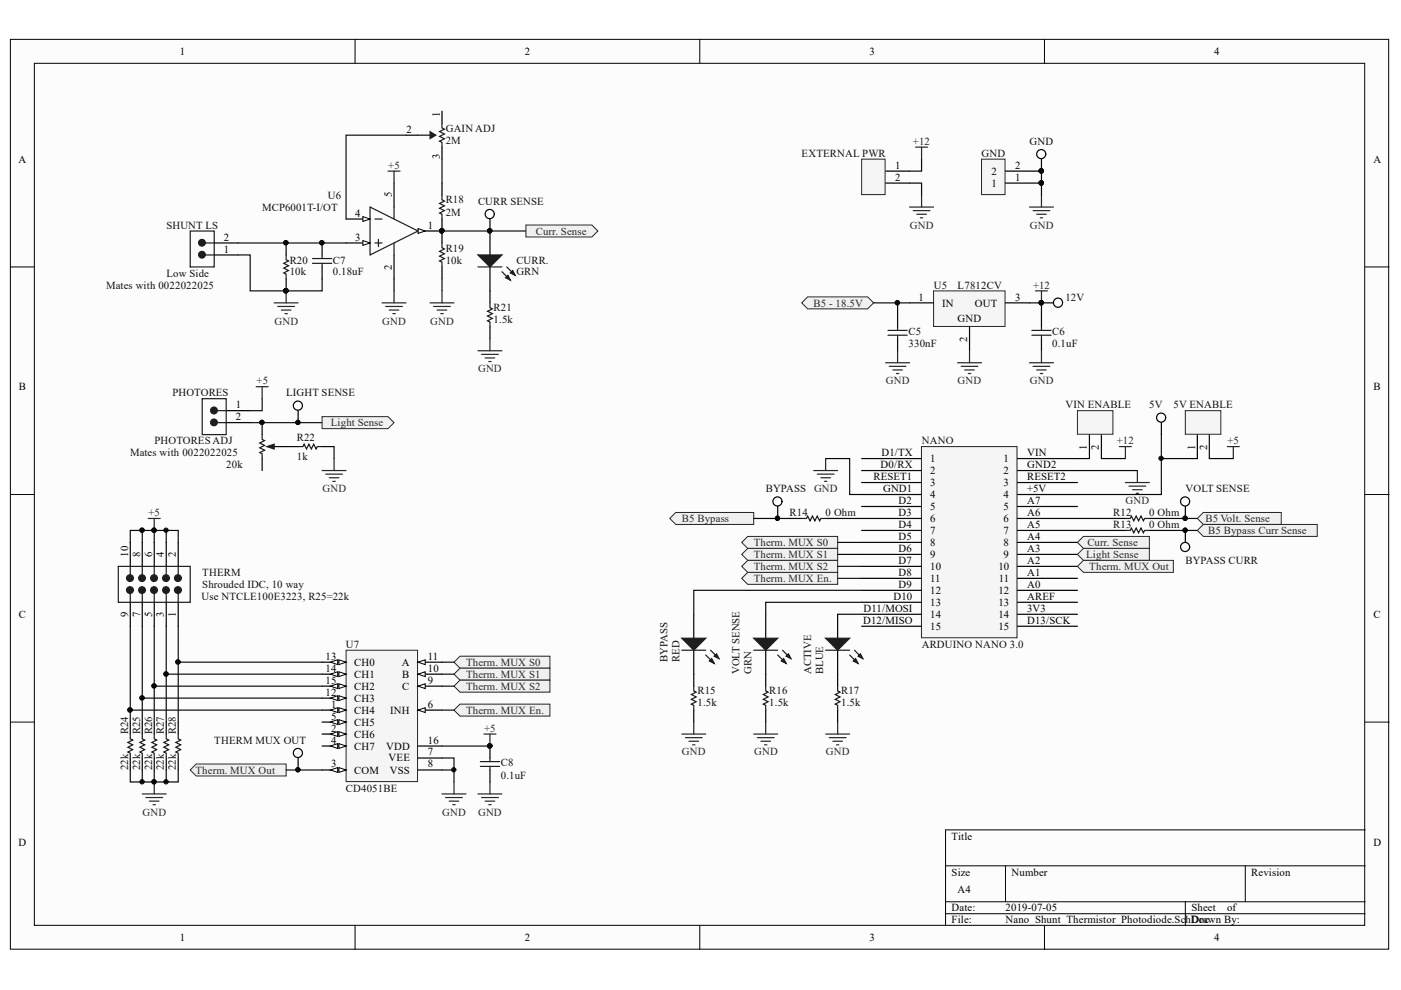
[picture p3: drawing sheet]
<svg xmlns="http://www.w3.org/2000/svg" width="297mm" height="210mm" viewBox="0 0 297 210" stroke-linecap="round" stroke-linejoin="round" font-family="sans-serif">
<defs><g id="words">
<g font-size="2.3">
<text x="38.2" y="11.7">1</text>
<text x="111.2" y="11.7">2</text>
<text x="184.3" y="11.7">3</text>
<text x="257.4" y="11.7">4</text>
<text x="86.2" y="28.1">2</text>
<text x="93.2" y="24.8" transform="rotate(-90 93.2 24.8)">1</text>
<text x="3.9" y="34.5">A</text>
<text x="93.2" y="33.6" transform="rotate(-90 93.2 33.6)">3</text>
<text x="189.8" y="35.8">1</text>
<text x="215.2" y="35.8">2</text>
<text x="291.2" y="34.5">A</text>
<text x="83.1" y="41.8" transform="rotate(-90 83.1 41.8)">5</text>
<text x="189.8" y="38.3">2</text>
<text x="210.2" y="39.6">1</text>
<text x="210.2" y="37">2</text>
<text x="215.2" y="38.3">1</text>
<text x="75.3" y="46">4</text>
<text x="47.5" y="53.6">1</text>
<text x="47.5" y="51.1">2</text>
<text x="75.3" y="51.1">3</text>
<text x="90.7" y="48.5">1</text>
<text x="83.1" y="57.2" transform="rotate(-90 83.1 57.2)">2</text>
<text x="194.7" y="63.7">1</text>
<text x="199.7" y="65">IN</text>
<text x="206.7" y="65">OUT</text>
<text x="215.2" y="63.7">3</text>
<text x="203" y="68.3">GND</text>
<text x="205.1" y="72.4" transform="rotate(-90 205.1 72.4)">2</text>
<text x="4" y="82.8">B</text>
<text x="291.2" y="82.8">B</text>
<text x="50" y="86.6">1</text>
<text x="50" y="89.1">2</text>
<text x="230.5" y="95.3" transform="rotate(-90 230.5 95.3)">1</text>
<text x="233" y="95.3" transform="rotate(-90 233 95.3)">2</text>
<text x="253.4" y="95.3" transform="rotate(-90 253.4 95.3)">1</text>
<text x="255.9" y="95.3" transform="rotate(-90 255.9 95.3)">2</text>
<text x="185.2" y="101.8">RESET1</text>
<text x="186.7" y="99.2">D0/RX</text>
<text x="186.9" y="96.7">D1/TX</text>
<text x="197.2" y="98">1</text>
<text x="197.2" y="100.5">2</text>
<text x="212.8" y="98">1</text>
<text x="212.8" y="100.5">2</text>
<text x="217.8" y="96.7">VIN</text>
<text x="217.8" y="99.2">GND2</text>
<text x="217.8" y="101.8">RESET2</text>
<text x="187.2" y="104.4">GND1</text>
<text x="190.5" y="106.9">D2</text>
<text x="197.2" y="103">3</text>
<text x="197.2" y="105.7">4</text>
<text x="212.8" y="103">3</text>
<text x="212.8" y="105.7">4</text>
<text x="217.8" y="104.4">+5V</text>
<text x="217.8" y="106.9">A7</text>
<text x="190.5" y="109.5">D3</text>
<text x="190.5" y="112">D4</text>
<text x="197.2" y="108.2">5</text>
<text x="197.2" y="110.7">6</text>
<text x="197.2" y="113.3">7</text>
<text x="212.8" y="108.2">5</text>
<text x="212.8" y="110.7">6</text>
<text x="212.8" y="113.3">7</text>
<text x="217.8" y="109.5">A6</text>
<text x="217.8" y="112">A5</text>
<text x="27.2" y="118.1" transform="rotate(-90 27.2 118.1)">10</text>
<text x="29.7" y="118.1" transform="rotate(-90 29.7 118.1)">8</text>
<text x="32.2" y="118.1" transform="rotate(-90 32.2 118.1)">6</text>
<text x="34.8" y="118.1" transform="rotate(-90 34.8 118.1)">4</text>
<text x="37.3" y="118.1" transform="rotate(-90 37.3 118.1)">2</text>
<text x="190.5" y="114.5">D5</text>
<text x="190.5" y="117.1">D6</text>
<text x="190.5" y="119.6">D7</text>
<text x="197.2" y="115.8">8</text>
<text x="197.2" y="118.3">9</text>
<text x="212.8" y="115.8">8</text>
<text x="212.8" y="118.3">9</text>
<text x="217.8" y="114.5">A4</text>
<text x="217.8" y="117.1">A3</text>
<text x="217.8" y="119.6">A2</text>
<text x="190.5" y="122.1">D8</text>
<text x="190.5" y="124.7">D9</text>
<text x="197.2" y="120.9">10</text>
<text x="197.2" y="123.4">11</text>
<text x="197.2" y="125.9">12</text>
<text x="211.7" y="120.9">10</text>
<text x="211.7" y="125.9">12</text>
<text x="211.8" y="123.4">11</text>
<text x="217.8" y="122.1">A1</text>
<text x="217.8" y="124.7">A0</text>
<text x="4" y="131">C</text>
<text x="27.2" y="130.9" transform="rotate(-90 27.2 130.9)">9</text>
<text x="29.7" y="130.9" transform="rotate(-90 29.7 130.9)">7</text>
<text x="32.2" y="130.9" transform="rotate(-90 32.2 130.9)">5</text>
<text x="34.8" y="130.9" transform="rotate(-90 34.8 130.9)">3</text>
<text x="37.3" y="130.9" transform="rotate(-90 37.3 130.9)">1</text>
<text x="183.1" y="129.8">D11/MOSI</text>
<text x="189.4" y="127.2">D10</text>
<text x="197.2" y="128.5">13</text>
<text x="197.2" y="131">14</text>
<text x="211.7" y="128.5">13</text>
<text x="211.7" y="131">14</text>
<text x="217.8" y="127.2">AREF</text>
<text x="217.8" y="129.8">3V3</text>
<text x="291.2" y="131">C</text>
<text x="183" y="132.3">D12/MISO</text>
<text x="197.2" y="133.6">15</text>
<text x="211.7" y="133.6">15</text>
<text x="217.8" y="132.3">D13/SCK</text>
<text x="69" y="139.9">13</text>
<text x="69" y="142.4">14</text>
<text x="75.1" y="141.2">CH0</text>
<text x="75.1" y="143.7">CH1</text>
<text x="85.2" y="141.2">A</text>
<text x="85.3" y="143.7">B</text>
<text x="90.7" y="139.9">11</text>
<text x="90.7" y="142.4">10</text>
<text x="69" y="145">15</text>
<text x="69" y="147.5">12</text>
<text x="75.1" y="146.2">CH2</text>
<text x="75.1" y="148.8">CH3</text>
<text x="85.3" y="146.2">C</text>
<text x="90.7" y="145">9</text>
<text x="70.2" y="150">1</text>
<text x="70.2" y="152.6">5</text>
<text x="70.2" y="155.1">2</text>
<text x="75.1" y="151.3">CH4</text>
<text x="75.1" y="153.8">CH5</text>
<text x="82.7" y="151.3">INH</text>
<text x="90.7" y="150">6</text>
<text x="70.2" y="157.6">4</text>
<text x="75.1" y="156.4">CH6</text>
<text x="75.1" y="158.9">CH7</text>
<text x="81.9" y="158.9">VDD</text>
<text x="82.4" y="161.5">VEE</text>
<text x="90.7" y="160.2">7</text>
<text x="90.7" y="157.6">16</text>
<text x="70.2" y="162.7">3</text>
<text x="75.1" y="164.1">COM</text>
<text x="82.7" y="164.1">VSS</text>
<text x="90.7" y="162.7">8</text>
<text x="3.9" y="179.3">D</text>
<text x="201.8" y="178">Title</text>
<text x="291.2" y="179.3">D</text>
<text x="201.8" y="185.6">Size</text>
<text x="214.5" y="185.6">Number</text>
<text x="265.3" y="185.6">Revision</text>
<text x="203" y="189.4">A4</text>
<text x="201.8" y="193.2">Date:</text>
<text x="201.8" y="195.8">File:</text>
<text x="213.2" y="193.2">2019-07-05</text>
<text x="213.2" y="195.8">Nano_Shunt_Thermistor_Photodiode.SchDoc</text>
<text x="252.6" y="193.2">Sheet</text>
<text x="254.3" y="195.8">rawn By:</text>
<text x="260.2" y="193.2">of</text>
<text x="38.2" y="199.6">1</text>
<text x="111.2" y="199.6">2</text>
<text x="184.3" y="199.6">3</text>
<text x="257.4" y="199.6">4</text>
</g>
<g font-size="2.3" fill="#0e0e0e">
<text x="94.5" y="27.9">GAIN ADJ</text>
<text x="94.5" y="30.4">2M</text>
<text x="170" y="33.2">EXTERNAL PWR</text>
<text x="208.1" y="33.2">GND</text>
<text x="218.3" y="30.7">GND</text>
<text x="55.6" y="44.7">MCP6001T-I/OT</text>
<text x="69.5" y="42.1">U6</text>
<text x="94.5" y="43.1">R18</text>
<text x="94.5" y="45.7">2M</text>
<text x="101.4" y="43.4">CURR SENSE</text>
<text x="35.3" y="48.5">SHUNT LS</text>
<text x="94.5" y="53.3">R19</text>
<text x="35.3" y="58.7">Low Side</text>
<text x="61.4" y="55.9">R20</text>
<text x="61.4" y="58.4">10k</text>
<text x="70.6" y="55.9">C7</text>
<text x="70.6" y="58.4">0.18uF</text>
<text x="94.5" y="55.9">10k</text>
<text x="109.5" y="55.9">CURR.</text>
<text x="109.5" y="58.4">GRN</text>
<text x="22.5" y="61.2">Mates with 0022022025</text>
<text x="198" y="61.2">U5</text>
<text x="203" y="61.2">L7812CV</text>
<text x="225.9" y="63.7">12V</text>
<text x="104.7" y="66">R21</text>
<text x="104.7" y="68.6">1.5k</text>
<text x="192.6" y="71.1">C5</text>
<text x="223.1" y="71.1">C6</text>
<text x="192.6" y="73.6">330nF</text>
<text x="223.1" y="73.6">0.1uF</text>
<text x="36.5" y="84">PHOTORES</text>
<text x="60.7" y="84">LIGHT SENSE</text>
<text x="225.9" y="86.6">VIN ENABLE</text>
<text x="243.6" y="86.6">5V</text>
<text x="248.8" y="86.6">5V ENABLE</text>
<text x="32.7" y="94.2">PHOTORES ADJ</text>
<text x="62.9" y="93.4">R22</text>
<text x="195.4" y="94.2">NANO</text>
<text x="27.6" y="96.7">Mates with 0022022025</text>
<text x="48" y="99.2">20k</text>
<text x="62.9" y="97.5">1k</text>
<text x="162.3" y="104.4">BYPASS</text>
<text x="251.3" y="104.4">VOLT SENSE</text>
<text x="167.4" y="109.5">R14</text>
<text x="175" y="109.5">0 Ohm</text>
<text x="236" y="109.5">R12</text>
<text x="236" y="112">R13</text>
<text x="243.6" y="109.5">0 Ohm</text>
<text x="243.6" y="112">0 Ohm</text>
<text x="251.3" y="119.6">BYPASS CURR</text>
<text x="42.9" y="122.1">THERM</text>
<text x="42.9" y="124.7">Shrouded IDC, 10 way</text>
<text x="42.7" y="127.2">Use NTCLE100E3223, R25=22k</text>
<text x="73.3" y="137.4">U7</text>
<text x="195.4" y="137.4">ARDUINO NANO 3.0</text>
<text x="141.5" y="140.4" transform="rotate(-90 141.5 140.4)">BYPASS</text>
<text x="144.1" y="140.4" transform="rotate(-90 144.1 140.4)">RED</text>
<text x="156.8" y="142.9" transform="rotate(-90 156.8 142.9)">VOLT SENSE</text>
<text x="159.3" y="142.9" transform="rotate(-90 159.3 142.9)">GRN</text>
<text x="172" y="142.9" transform="rotate(-90 172 142.9)">ACTIVE</text>
<text x="174.5" y="142.9" transform="rotate(-90 174.5 142.9)">BLUE</text>
<text x="147.9" y="147.2">R15</text>
<text x="147.9" y="149.8">1.5k</text>
<text x="163.1" y="147.2">R16</text>
<text x="163.1" y="149.8">1.5k</text>
<text x="178.3" y="147.2">R17</text>
<text x="178.3" y="149.8">1.5k</text>
<text x="27.2" y="155.6" transform="rotate(-90 27.2 155.6)">R24</text>
<text x="29.7" y="155.6" transform="rotate(-90 29.7 155.6)">R25</text>
<text x="32.2" y="155.6" transform="rotate(-90 32.2 155.6)">R26</text>
<text x="34.8" y="155.6" transform="rotate(-90 34.8 155.6)">R27</text>
<text x="37.3" y="155.6" transform="rotate(-90 37.3 155.6)">R28</text>
<text x="45.4" y="157.6">THERM MUX OUT</text>
<text x="27.2" y="163.2" transform="rotate(-90 27.2 163.2)">22k</text>
<text x="29.7" y="163.2" transform="rotate(-90 29.7 163.2)">22k</text>
<text x="32.2" y="163.2" transform="rotate(-90 32.2 163.2)">22k</text>
<text x="34.8" y="163.2" transform="rotate(-90 34.8 163.2)">22k</text>
<text x="37.3" y="163.2" transform="rotate(-90 37.3 163.2)">22k</text>
<text x="73.3" y="167.9">CD4051BE</text>
<text x="106.2" y="162.5">C8</text>
<text x="106.2" y="165.1">0.1uF</text>
</g>
<g font-size="2.3" fill="#262626">
<text x="82.3" y="35.8">+5</text>
<text x="193.6" y="30.7">+12</text>
<text x="113.6" y="49.8">Curr. Sense</text>
<text x="192.9" y="48.5">GND</text>
<text x="218.4" y="48.5">GND</text>
<text x="172.5" y="65">B5 - 18.5V</text>
<text x="219" y="61.2">+12</text>
<text x="58.2" y="68.8">GND</text>
<text x="81" y="68.8">GND</text>
<text x="91.2" y="68.8">GND</text>
<text x="54.4" y="81.5">+5</text>
<text x="101.4" y="78.9">GND</text>
<text x="187.8" y="81.5">GND</text>
<text x="203" y="81.5">GND</text>
<text x="218.4" y="81.5">GND</text>
<text x="70.1" y="90.4">Light Sense</text>
<text x="236.8" y="94.2">+12</text>
<text x="260.2" y="94.2">+5</text>
<text x="68.4" y="104.4">GND</text>
<text x="172.6" y="104.4">GND</text>
<text x="238.7" y="106.9">GND</text>
<text x="31.5" y="109.5">+5</text>
<text x="144.6" y="110.7">B5 Bypass</text>
<text x="255.6" y="110.7">B5 Volt. Sense</text>
<text x="256.2" y="113.3">B5 Bypass Curr Sense</text>
<text x="159.8" y="115.8">Therm. MUX S0</text>
<text x="159.8" y="118.3">Therm. MUX S1</text>
<text x="230.3" y="118.3">Light Sense</text>
<text x="230.5" y="115.8">Curr. Sense</text>
<text x="159.8" y="123.4">Therm. MUX En.</text>
<text x="159.8" y="120.9">Therm. MUX S2</text>
<text x="231" y="120.9">Therm. MUX Out</text>
<text x="98.8" y="141.2">Therm. MUX S0</text>
<text x="98.8" y="143.7">Therm. MUX S1</text>
<text x="98.8" y="146.2">Therm. MUX S2</text>
<text x="98.8" y="151.3">Therm. MUX En.</text>
<text x="102.6" y="155.1">+5</text>
<text x="144.6" y="160.2">GND</text>
<text x="159.9" y="160.2">GND</text>
<text x="175.1" y="160.2">GND</text>
<text x="41.5" y="164.1">Therm. MUX Out</text>
<text x="30.2" y="172.9">GND</text>
<text x="93.7" y="172.9">GND</text>
<text x="101.4" y="172.9">GND</text>
</g>
</g></defs>
<g fill="#fcfcfc" stroke="#000" stroke-width=".21">
<path d="M2.2 8.3h292.2v192.9h-292.2z"/>
<path d="M7.3 13.4h282v182.8h-282z"/>
</g>
<g fill="none" stroke="#000" stroke-width=".21">
<path d="M75.3 8.3v5.1M148.4 8.3v5.1M221.4 8.3v5.1M2.2 56.6h5.1M289.4 56.6h5.1M2.2 104.8h5.1M289.4 104.8h5.1M2.2 153.1h5.1M289.4 153.1h5.1M289.4 176h-88.9v20.3M75.3 196.3v5M148.4 196.3v5"/>
<path d="M200.5 183.6h88.9M200.5 191.2h88.9M200.5 193.7h88.9M213.2 183.6v7.6M221.4 196.3v5M251.3 191.2v5.1M264 183.6v7.6"/>
</g>
<path d="M195.4 94.7h20.2v40.5h-20.2z" fill="#f5f5f5" stroke="#262626" stroke-width=".21"/>
<g fill="none" stroke="#000" stroke-width=".25">
<path d="M182.7 97.2h12.7M182.7 99.8h12.7M215.7 97.2h12.7M215.7 99.8h12.7M182.7 102.3h12.7M182.7 104.8h12.7M182.7 107.4h12.7M182.7 109.9h12.7M182.7 112.5h12.7M182.7 115h12.7M182.7 117.5h12.7M215.7 102.3h12.7"/>
<path d="M215.7 104.8h12.7M215.7 107.4h12.7M215.7 109.9h12.7M215.7 112.5h12.7M215.7 115h12.7M215.7 117.5h12.7M182.7 120.1h12.7M182.7 122.6h12.7M182.7 125.2h12.7M182.7 127.7h12.7M182.7 130.2h12.7M182.7 132.8h12.7"/>
<path d="M215.7 120.1h12.7M215.7 122.6h12.7M215.7 125.2h12.7M215.7 127.7h12.7M215.7 130.2h12.7M215.7 132.8h12.7"/>
</g>
<path d="M197.9 61.7h15.2v7.5h-15.2z" fill="#f5f5f5" stroke="#262626" stroke-width=".21"/>
<path d="M192.8 64.2h5.1M205.6 69.3v5.1M213.2 64.2h5.1M220.8 66.8v2.5M220.8 71.8v2.6" fill="none" stroke="#000" stroke-width=".25"/>
<path d="M192.8 64.2h-2.5v2.6M218.3 64.2h2.5v2.6" fill="none" stroke="#0e0e0e" stroke-width=".25"/>
<g fill="#0e0e0e" stroke="#0e0e0e" stroke-width=".21">
<circle cx="190.2" cy="64.2" r=".46"/>
<circle cx="220.8" cy="64.2" r=".46"/>
</g>
<path d="M218.8 71.1h4M218.8 70.1h4M220.8 69.3v.8M220.8 71.1v.7" fill="none" stroke="#1c1c1c" stroke-width=".25"/>
<path d="M170 64.2l1.2-1.3h12.8l1.2 1.3-1.2 1.3h-12.8z" fill-rule="evenodd" fill="#f0f0f0" stroke="#262626" stroke-width=".21"/>
<path d="M185.2 64.2h5.1M228.4 97.2h2.6M228.4 99.8h12.7" fill="none" stroke="#0e0e0e" stroke-width=".25"/>
<g fill="#0e0e0e" stroke="#0e0e0e" stroke-width=".21">
<circle cx="190.2" cy="64.2" r=".46"/>
<circle cx="220.8" cy="64.2" r=".46"/>
</g>
<g fill="none" stroke="#262626" stroke-width=".25">
<path d="M187.8 76.9h5M188.5 77.7h3.6M189.3 78.4h2M190.1 79.2h.5M190.3 74.4v2.5M203 76.9h5.1M203.8 77.7h3.5M204.5 78.4h2.1M205.3 79.2h.5M205.6 74.4v2.5M218.3 76.9h5.1M219 77.7h3.6"/>
<path d="M219.5 61.7h2.6M219.8 78.4h2M220.6 79.2h.5M220.8 61.7v2.5M220.8 74.4v2.5M172.5 99.8h5.1M175.1 97.2v2.6M241.1 99.8v2.5M173.3 100.5h3.5M174 101.3h2.1M174.8 102.1h.5M238.6 102.3h5.1"/>
<path d="M239.4 103.1h3.5M240.1 103.8h2.1M240.9 104.6h.5"/>
</g>
<g fill="#f0f0f0" stroke="#262626" stroke-width=".21">
<path d="M253.9 109.9l1.2-1.2h16.6v2.5h-16.6z" fill-rule="evenodd"/>
<path d="M253.9 112.5l1.2-1.3h24.2v2.5h-24.2z" fill-rule="evenodd"/>
</g>
<g fill="none" stroke="#262626" stroke-width=".25">
<path d="M218.3 43.9h5.1M219 44.7h3.6M219.8 45.4h2M220.6 46.2h.5M220.8 41.4v2.5M144.6 155.6h5M145.3 156.4h3.6M146.1 157.2h2M146.8 157.9h.5M147.1 153.1v2.5M159.8 155.6h5.1M160.6 156.4h3.5"/>
<path d="M161.3 157.2h2.1M162.1 157.9h.5M162.3 153.1v2.5M175.1 155.6h5M175.8 156.4h3.6M176.6 157.2h2M177.3 157.9h.6M177.6 153.1v2.5"/>
</g>
<path d="M147.1 130.2v5.1M147.1 137.9v7.6M162.3 130.2v5.1M162.3 137.9v7.6M177.6 130.2v5.1M177.6 137.9v7.6M147.1 150.6v2.5M162.3 150.6v2.5M177.6 150.6v2.5" fill="none" stroke="#000" stroke-width=".25"/>
<g fill="#1c1c1c" stroke="#1c1c1c" stroke-width=".25">
<path d="M159.8 135.3h5.1l-2.6 2.6z"/>
<path d="M165.6 140.1l.6-.5 .5 1.1z"/>
<path d="M166.7 139.1l.5-.5 .5 1z"/>
<path d="M144.6 135.3h5l-2.5 2.6z"/>
<path d="M150.4 140.1l.5-.5 .5 1.1z"/>
<path d="M151.4 139.1l.5-.5 .5 1z"/>
<path d="M175.1 135.3h5l-2.5 2.6z"/>
<path d="M180.9 140.1l.5-.5 .5 1.1z"/>
<path d="M181.9 139.1l.5-.5 .5 1z"/>
</g>
<path d="M144.6 137.9h5M149.6 138.9l1.8 1.8M150.7 137.9l1.7 1.7M159.8 137.9h5.1M164.9 138.9l1.8 1.8M165.9 137.9l1.8 1.7M175.1 137.9h5M180.1 138.9l1.8 1.8M181.2 137.9l1.7 1.7M147.1 145.5v1l.5 .2-1 .6 1 .5-1 .5 1 .5-1 .5 .5 .2v1.1M162.3 145.5v1l.6 .2-1.1 .6 1.1 .5-1.1 .5 1.1 .5-1.1 .5 .5 .2v1.1M177.6 145.5v1l.5 .2-1 .6 1 .5-1 .5 1 .5-1 .5 .5 .2v1.1" fill="none" stroke="#1c1c1c" stroke-width=".25"/>
<path d="M220.8 38.8v2.6M228.4 109.9h7.7M228.4 112.5h7.7M246.2 109.9h7.7M246.2 112.5h7.7M177.6 130.2h5.1M182.7 125.2h-35.6v5M182.7 127.7h-20.4v2.5" fill="none" stroke="#0e0e0e" stroke-width=".25"/>
<circle cx="220.8" cy="38.8" r=".46" fill="#0e0e0e" stroke="#0e0e0e" stroke-width=".21"/>
<circle cx="251.3" cy="106.3" r=".97" fill="#fefefe" stroke="#000" stroke-width=".25"/>
<path d="M251.3 107.4v2.5" fill="none" stroke="#000" stroke-width=".25"/>
<circle cx="251.3" cy="109.9" r=".46" fill="#0e0e0e" stroke="#0e0e0e" stroke-width=".21"/>
<circle cx="251.3" cy="116" r=".97" fill="#fefefe" stroke="#000" stroke-width=".25"/>
<path d="M251.3 112.5v2.5" fill="none" stroke="#000" stroke-width=".25"/>
<circle cx="251.3" cy="112.4" r=".46" fill="#0e0e0e" stroke="#0e0e0e" stroke-width=".21"/>
<path d="M246.2 92.1v12.7h-17.8" fill="none" stroke="#0e0e0e" stroke-width=".25"/>
<circle cx="246.2" cy="88.5" r=".97" fill="#fefefe" stroke="#000" stroke-width=".25"/>
<path d="M246.2 89.6v2.5" fill="none" stroke="#000" stroke-width=".25"/>
<circle cx="224.3" cy="64.2" r=".97" fill="#fefefe" stroke="#000" stroke-width=".25"/>
<path d="M220.8 64.2h2.6" fill="none" stroke="#000" stroke-width=".25"/>
<circle cx="220.8" cy="64.2" r=".46" fill="#0e0e0e" stroke="#0e0e0e" stroke-width=".21"/>
<circle cx="220.8" cy="32.7" r=".97" fill="#fefefe" stroke="#000" stroke-width=".25"/>
<path d="M83.5 38.8v5.1M220.8 33.7v2.6M73.4 51.5h5.1M236.1 109.9h2.5M236.1 112.5h2.5M243.7 109.9h2.5M243.7 112.5h2.5" fill="none" stroke="#000" stroke-width=".25"/>
<circle cx="220.8" cy="36.2" r=".46" fill="#0e0e0e" stroke="#0e0e0e" stroke-width=".21"/>
<path d="M238.6 109.9h1l.3-.5 .5 1 .5-1 .5 1 .5-1 .5 1 .3-.5h1M238.6 112.5h1l.3-.5 .5 1 .5-1 .5 1 .5-1 .5 1 .3-.5h1" fill="none" stroke="#1c1c1c" stroke-width=".25"/>
<path d="M50.5 51.5h22.9" fill="none" stroke="#0e0e0e" stroke-width=".25"/>
<path d="M76.9 51l1.6 .5-1.6 .5z" fill="#fcfcfc" stroke="#000" stroke-width=".21"/>
<path d="M73.4 46.4h5.1" fill="none" stroke="#000" stroke-width=".25"/>
<path d="M76.9 45.9l1.6 .5-1.6 .5z" fill="#fcfcfc" stroke="#000" stroke-width=".21"/>
<path d="M83.5 54.1v5M88.6 49h5.1" fill="none" stroke="#000" stroke-width=".25"/>
<path d="M88.6 48.5l1.6 .5-1.6 .5z" fill="#fcfcfc" stroke="#000" stroke-width=".21"/>
<circle cx="93.7" cy="48.9" r=".46" fill="#0e0e0e" stroke="#0e0e0e" stroke-width=".21"/>
<path d="M93.7 26.1v1l.5 .3-1 .5 1 .5-1 .5 1 .5-1 .5 .5 .3v1M78.5 43.9l10.1 5.1-10.1 5.1zM79.5 46.4h1.5M79.5 51.5h1.5M80.2 50.8v1.5M83.5 43.9v2.5M83.5 51.5v2.6" fill="none" stroke="#1c1c1c" stroke-width=".25"/>
<path d="M82.3 36.3h2.5M83.5 36.3v2.5M81 64.2h5.1M81.8 65h3.5M82.5 65.7h2.1M83.3 66.5h.5M83.5 61.7v2.5M91.2 64.2h5.1M91.9 65h3.6M92.7 65.7h2M93.5 66.5h.5M93.7 61.7v2.5" fill="none" stroke="#262626" stroke-width=".25"/>
<path d="M86.1 28.7h2.5M93.7 23.6v2.5M93.7 31.2v2.5" fill="none" stroke="#000" stroke-width=".25"/>
<path d="M91.2 27.9l1.2 .8-1.2 .7z" fill="#161616" stroke="#1c1c1c" stroke-width=".21"/>
<path d="M88.6 28.7h2.6" fill="none" stroke="#161616" stroke-width=".25"/>
<path d="M86.1 28.7h-12.7v17.7M93.7 33.7v5.1M93.7 49h17.8" fill="none" stroke="#0e0e0e" stroke-width=".25"/>
<path d="M93.7 38.8v2.6M45.4 54.1h5.1M45.4 51.5h5.1M60.7 51.5v2.6M60.7 59.1v2.6M68.3 51.5v2.6M68.3 56.6v2.5M93.7 46.4v5.1M93.7 56.6v2.5" fill="none" stroke="#000" stroke-width=".25"/>
<g fill="#0e0e0e" stroke="#0e0e0e" stroke-width=".21">
<circle cx="93.7" cy="48.9" r=".46"/>
<circle cx="60.6" cy="51.5" r=".46"/>
<circle cx="60.6" cy="61.6" r=".47"/>
<circle cx="68.2" cy="51.5" r=".46"/>
</g>
<path d="M40.3 49h5.1v7.6h-5.1zM43.6 51.5h1.8M43.6 54.1h1.8M60.7 54.1v1l.5 .2-1 .5 1 .5-1 .6 1 .5-1 .5 .5 .2v1M66.3 54.8h4M66.3 55.8h4M68.3 54.1v.7M68.3 55.8v.8M93.7 41.4v1l.5 .2-1 .5 1 .5-1 .6 1 .5-1 .5 .5 .2v1M93.7 51.5v1l.5 .3-1 .5 1 .5-1 .5 1 .5-1 .5 .5 .3v1" fill="none" stroke="#1c1c1c" stroke-width=".25"/>
<path d="M58.1 64.2h5.1M58.9 65h3.5M59.6 65.7h2.1M60.4 66.5h.5M60.7 61.7v2.5" fill="none" stroke="#262626" stroke-width=".25"/>
<g fill="#1c1c1c" stroke="#1c1c1c" stroke-width=".25">
<circle cx="42.8" cy="51.5" r=".71"/>
<circle cx="42.8" cy="54" r=".71"/>
</g>
<path d="M111.5 47.7h14l1.3 1.3-1.3 1.2h-14z" fill-rule="evenodd" fill="#f0f0f0" stroke="#262626" stroke-width=".21"/>
<path d="M50.5 54.1h2.5v7.6h15.3v-2.6M83.5 59.1v2.6M93.7 59.1v2.6" fill="none" stroke="#0e0e0e" stroke-width=".25"/>
<g fill="#0e0e0e" stroke="#0e0e0e" stroke-width=".21">
<circle cx="60.6" cy="61.6" r=".47"/>
<circle cx="103.8" cy="48.9" r=".46"/>
</g>
<path d="M103.9 49v5.1M103.9 56.6v7.6M103.9 69.3v2.5" fill="none" stroke="#000" stroke-width=".25"/>
<path d="M101.3 56.6h5.1M106.4 57.6l1.8 1.8M107.4 56.6l1.8 1.8M103.9 64.2v1l.5 .3-1 .5 1 .5-1 .5 1 .5-1 .5 .5 .3v1" fill="none" stroke="#1c1c1c" stroke-width=".25"/>
<path d="M101.3 74.4h5.1M102.1 75.1h3.6M102.9 75.9h2M103.6 76.7h.5M103.9 71.8v2.6" fill="none" stroke="#262626" stroke-width=".25"/>
<g fill="#1c1c1c" stroke="#1c1c1c" stroke-width=".25">
<path d="M101.3 54.1h5.1l-2.5 2.5z"/>
<path d="M107.2 58.9l.5-.5 .5 1z"/>
<path d="M108.2 57.9l.5-.5 .5 1z"/>
</g>
<path d="M228.4 115l1.3-1.3h14v2.6h-14z" fill-rule="evenodd" fill="#f0f0f0" stroke="#262626" stroke-width=".21"/>
<path d="M48 87.1h5M48 89.6h5M55.6 89.6v2.5M55.6 97.2v2.6M58.1 94.7h5.1M68.3 94.7h2.5" fill="none" stroke="#000" stroke-width=".25"/>
<path d="M42.9 84.5h5.1v7.6h-5.1zM46.2 89.6h1.8M46.2 87.1h1.8M55.6 92.1v1.1l.5 .2-1 .5 1 .5-1 .5 1 .6-1 .5 .5 .2v1M63.2 94.7h1l.3-.5 .5 1 .5-1 .5 1 .5-1 .5 1 .3-.5h1" fill="none" stroke="#1c1c1c" stroke-width=".25"/>
<g fill="#1c1c1c" stroke="#1c1c1c" stroke-width=".25">
<circle cx="45.4" cy="89.6" r=".71"/>
<circle cx="45.4" cy="87" r=".72"/>
</g>
<path d="M54.3 82h2.6M55.6 82v2.5M68.3 99.8h5.1M70.8 97.2v2.6M69.1 100.5h3.5M69.8 101.3h2.1M70.6 102.1h.5" fill="none" stroke="#262626" stroke-width=".25"/>
<path d="M53 89.6h15.3M55.6 84.5v2.6h-2.6M70.8 94.7v2.5" fill="none" stroke="#0e0e0e" stroke-width=".25"/>
<circle cx="55.5" cy="89.6" r=".46" fill="#0e0e0e" stroke="#0e0e0e" stroke-width=".21"/>
<path d="M56.6 94.7l1.5-.5v1z" fill="#1c1c1c" stroke="#1c1c1c" stroke-width=".25"/>
<g fill="#f0f0f0" stroke="#262626" stroke-width=".21">
<path d="M68.3 88.3h14l1.2 1.3-1.2 1.3h-14z" fill-rule="evenodd"/>
<path d="M228.4 117.5l1.3-1.2h14v2.5h-14z" fill-rule="evenodd"/>
</g>
<path d="M31.4 109.9h2.6M32.7 109.9v2.6M30.2 168.3h5M30.9 169.1h3.6M31.7 169.9h2M32.4 170.6h.6M32.7 165.8v2.5" fill="none" stroke="#262626" stroke-width=".25"/>
<g fill="#0e0e0e" stroke="#0e0e0e" stroke-width=".21">
<circle cx="32.7" cy="112.4" r=".46"/>
<circle cx="35.2" cy="112.4" r=".46"/>
<circle cx="30.1" cy="112.4" r=".46"/>
<circle cx="37.7" cy="140.3" r=".46"/>
<circle cx="35.2" cy="142.9" r=".46"/>
<circle cx="32.7" cy="145.4" r=".46"/>
<circle cx="30.1" cy="148" r=".46"/>
<circle cx="27.6" cy="150.5" r=".47"/>
<circle cx="32.6" cy="165.8" r=".46"/>
<circle cx="30.1" cy="165.8" r=".46"/>
<circle cx="35.2" cy="165.8" r=".46"/>
</g>
<g fill="none" stroke="#0e0e0e" stroke-width=".25">
<path d="M30.2 112.5h-2.6v2.5M32.7 115v-2.5h5.1v2.5M32.7 112.5h-2.5v2.5M35.2 112.5v2.5M27.6 132.8v17.8h40.7M30.2 132.8v15.2h38.1M32.7 132.8v12.7h35.6M35.2 132.8v10.1h33.1M37.8 132.8v7.6h30.5M27.6 150.6v2.5M30.2 148v5.1M32.7 145.5v7.6"/>
<path d="M35.2 142.9v10.2M37.8 140.4v12.7M27.6 163.3v2.5h10.2v-2.5M30.2 163.3v2.5M32.7 163.3v2.5M35.2 163.3v2.5"/>
</g>
<path d="M27.6 153.1v2.5M30.2 153.1v2.5M32.7 153.1v2.5M35.2 153.1v2.5M37.8 153.1v2.5M27.6 160.7v2.6M30.2 160.7v2.6M32.7 160.7v2.6M35.2 160.7v2.6M37.8 160.7v2.6" fill="none" stroke="#000" stroke-width=".25"/>
<path d="M27.6 155.6v1.1l.5 .2-1 .5 1 .5-1 .5 1 .5-1 .5 .5 .3v1M30.2 155.6v1.1l.5 .2-1 .5 1 .5-1 .5 1 .5-1 .5 .5 .3v1M32.7 155.6v1.1l.5 .2-1 .5 1 .5-1 .5 1 .5-1 .5 .5 .3v1M35.2 155.6v1.1l.6 .2-1.1 .5 1.1 .5-1.1 .5 1.1 .5-1.1 .5 .5 .3v1M37.8 155.6v1.1l.5 .2-1 .5 1 .5-1 .5 1 .5-1 .5 .5 .3v1" fill="none" stroke="#1c1c1c" stroke-width=".25"/>
<g fill="#f0f0f0" stroke="#262626" stroke-width=".21">
<path d="M40.3 163.3l1.3-1.3h19.1v2.5h-19.1z" fill-rule="evenodd"/>
<path d="M96.3 150.6l1.2-1.3h19.1v2.5h-19.1z" fill-rule="evenodd"/>
</g>
<path d="M93.7 150.6h2.6" fill="none" stroke="#0e0e0e" stroke-width=".25"/>
<g fill="#f0f0f0" stroke="#262626" stroke-width=".21">
<path d="M96.3 140.4l1.2-1.3h19.1v2.6h-19.1z" fill-rule="evenodd"/>
<path d="M96.3 142.9l1.2-1.2h19.1v2.5h-19.1z" fill-rule="evenodd"/>
<path d="M96.3 145.5l1.2-1.3h19.1v2.5h-19.1z" fill-rule="evenodd"/>
</g>
<path d="M93.7 140.4h2.6M93.7 142.9h2.6M93.7 145.5h2.6" fill="none" stroke="#0e0e0e" stroke-width=".25"/>
<path d="M102.6 155.6h2.6M103.9 155.6v2.6M93.7 168.3h5.1M94.5 169.1h3.5M95.2 169.9h2.1M96 170.6h.5M96.3 165.8v2.5M101.3 168.3h5.1M102.1 169.1h3.6M102.9 169.9h2M103.6 170.6h.5M103.9 165.8v2.5" fill="none" stroke="#262626" stroke-width=".25"/>
<path d="M103.9 158.2v2.5M103.9 163.3v2.5" fill="none" stroke="#000" stroke-width=".25"/>
<circle cx="103.8" cy="158.1" r=".46" fill="#0e0e0e" stroke="#0e0e0e" stroke-width=".21"/>
<path d="M101.8 162.5h4.1M101.8 161.5h4.1M103.9 160.7v.8M103.9 162.5v.8" fill="none" stroke="#1c1c1c" stroke-width=".25"/>
<path d="M228.4 120.1l1.3-1.3h19.1v2.6h-19.1z" fill-rule="evenodd" fill="#f0f0f0" stroke="#262626" stroke-width=".21"/>
<path d="M175.1 97.2h5v7.6h2.6" fill="none" stroke="#0e0e0e" stroke-width=".25"/>
<g fill="#f0f0f0" stroke="#262626" stroke-width=".21">
<path d="M157.3 122.6l1.2-1.2h19.1v2.5h-19.1z" fill-rule="evenodd"/>
<path d="M157.3 115l1.2-1.3h19.1v2.6h-19.1z" fill-rule="evenodd"/>
<path d="M157.3 117.5l1.2-1.2h19.1v2.5h-19.1z" fill-rule="evenodd"/>
<path d="M157.3 120.1l1.2-1.3h19.1v2.6h-19.1z" fill-rule="evenodd"/>
<path d="M142 109.9l1.3-1.2h16.5v2.5h-16.5z" fill-rule="evenodd"/>
</g>
<path d="M159.8 109.9h7.6" fill="none" stroke="#0e0e0e" stroke-width=".25"/>
<circle cx="164.8" cy="106.3" r=".97" fill="#fefefe" stroke="#000" stroke-width=".25"/>
<path d="M164.9 107.4v2.5M167.4 109.9h2.6M175.1 109.9h2.5" fill="none" stroke="#000" stroke-width=".25"/>
<circle cx="164.8" cy="109.9" r=".46" fill="#0e0e0e" stroke="#0e0e0e" stroke-width=".21"/>
<path d="M170 109.9h1l.2-.5 .6 1 .5-1 .5 1 .5-1 .5 1 .2-.5h1.1" fill="none" stroke="#1c1c1c" stroke-width=".25"/>
<path d="M177.6 109.9h5.1M177.6 115h5.1M177.6 117.5h5.1M177.6 120.1h5.1M177.6 122.6h5.1" fill="none" stroke="#0e0e0e" stroke-width=".25"/>
<path d="M73.4 137.9h15.1v27.8h-15.1z" fill="#f5f5f5" stroke="#262626" stroke-width=".21"/>
<path d="M68.3 140.4h5.1M88.6 163.3h5.1" fill="none" stroke="#000" stroke-width=".25"/>
<g fill="#fcfcfc" stroke="#000" stroke-width=".21">
<path d="M71.9 139.9l1.5 .5-1.5 .5z"/>
<path d="M70.1 140.4l1.5-.5v1z"/>
</g>
<path d="M68.3 142.9h5.1" fill="none" stroke="#000" stroke-width=".25"/>
<g fill="#fcfcfc" stroke="#000" stroke-width=".21">
<path d="M71.9 142.4l1.5 .5-1.5 .5z"/>
<path d="M70.1 142.9l1.5-.5v1z"/>
</g>
<path d="M68.3 145.5h5.1" fill="none" stroke="#000" stroke-width=".25"/>
<g fill="#fcfcfc" stroke="#000" stroke-width=".21">
<path d="M71.9 145l1.5 .5-1.5 .5z"/>
<path d="M70.1 145.5l1.5-.5v1z"/>
</g>
<path d="M68.3 148h5.1" fill="none" stroke="#000" stroke-width=".25"/>
<g fill="#fcfcfc" stroke="#000" stroke-width=".21">
<path d="M71.9 147.5l1.5 .5-1.5 .5z"/>
<path d="M70.1 148l1.5-.5v1z"/>
</g>
<path d="M68.3 150.6h5.1" fill="none" stroke="#000" stroke-width=".25"/>
<g fill="#fcfcfc" stroke="#000" stroke-width=".21">
<path d="M71.9 150.1l1.5 .5-1.5 .5z"/>
<path d="M70.1 150.6l1.5-.5v1z"/>
</g>
<path d="M68.3 153.1h5.1" fill="none" stroke="#000" stroke-width=".25"/>
<g fill="#fcfcfc" stroke="#000" stroke-width=".21">
<path d="M71.9 152.6l1.5 .5-1.5 .5z"/>
<path d="M70.1 153.1l1.5-.5v1z"/>
</g>
<path d="M68.3 155.6h5.1" fill="none" stroke="#000" stroke-width=".25"/>
<g fill="#fcfcfc" stroke="#000" stroke-width=".21">
<path d="M71.9 155.1l1.5 .5-1.5 .5z"/>
<path d="M70.1 155.6l1.5-.5v1z"/>
</g>
<path d="M68.3 158.2h5.1" fill="none" stroke="#000" stroke-width=".25"/>
<g fill="#fcfcfc" stroke="#000" stroke-width=".21">
<path d="M71.9 157.7l1.5 .5-1.5 .5z"/>
<path d="M70.1 158.2l1.5-.5v1z"/>
</g>
<path d="M88.6 140.4h5.1" fill="none" stroke="#000" stroke-width=".25"/>
<path d="M88.6 140.4l1.6-.5v1z" fill="#fcfcfc" stroke="#000" stroke-width=".21"/>
<path d="M88.6 142.9h5.1" fill="none" stroke="#000" stroke-width=".25"/>
<path d="M88.6 142.9l1.6-.5v1z" fill="#fcfcfc" stroke="#000" stroke-width=".21"/>
<path d="M88.6 145.5h5.1" fill="none" stroke="#000" stroke-width=".25"/>
<path d="M88.6 145.5l1.6-.5v1z" fill="#fcfcfc" stroke="#000" stroke-width=".21"/>
<path d="M88.6 150.6h5.1M88.6 160.7h5.1" fill="none" stroke="#000" stroke-width=".25"/>
<path d="M88.6 150.6l1.6-.5v1z" fill="#fcfcfc" stroke="#000" stroke-width=".21"/>
<path d="M68.3 163.3h5.1" fill="none" stroke="#000" stroke-width=".25"/>
<g fill="#fcfcfc" stroke="#000" stroke-width=".21">
<path d="M71.9 162.7l1.5 .6-1.5 .5z"/>
<path d="M70.1 163.3l1.5-.6v1.1z"/>
</g>
<path d="M88.6 158.2h5.1" fill="none" stroke="#000" stroke-width=".25"/>
<path d="M93.7 158.2h10.2M60.7 163.3h7.6M93.7 160.7h2.6v5.1M93.7 163.3h2.6" fill="none" stroke="#0e0e0e" stroke-width=".25"/>
<g fill="#0e0e0e" stroke="#0e0e0e" stroke-width=".21">
<circle cx="96.2" cy="163.2" r=".46"/>
<circle cx="103.8" cy="158.1" r=".46"/>
</g>
<circle cx="63.2" cy="159.7" r=".97" fill="#fefefe" stroke="#000" stroke-width=".25"/>
<path d="M63.2 160.7v2.6" fill="none" stroke="#000" stroke-width=".25"/>
<circle cx="63.2" cy="163.2" r=".46" fill="#0e0e0e" stroke="#0e0e0e" stroke-width=".21"/>
<circle cx="63.2" cy="86" r=".97" fill="#fefefe" stroke="#000" stroke-width=".25"/>
<path d="M63.2 87.1v2.5" fill="none" stroke="#000" stroke-width=".25"/>
<circle cx="63.2" cy="89.6" r=".46" fill="#0e0e0e" stroke="#0e0e0e" stroke-width=".21"/>
<circle cx="103.8" cy="45.4" r=".97" fill="#fefefe" stroke="#000" stroke-width=".25"/>
<path d="M103.9 46.4v2.6M231 92.1v5.1M233.5 92.1v5.1" fill="none" stroke="#000" stroke-width=".25"/>
<circle cx="103.8" cy="48.9" r=".46" fill="#0e0e0e" stroke="#0e0e0e" stroke-width=".21"/>
<path d="M237.3 94.7h2.6M238.6 94.7v2.5" fill="none" stroke="#262626" stroke-width=".25"/>
<path d="M228.4 87.1h7.6v5h-7.6z" fill="#f5f5f5" stroke="#262626" stroke-width=".21"/>
<path d="M233.5 97.2h5.1" fill="none" stroke="#0e0e0e" stroke-width=".25"/>
<path d="M260.2 94.7h2.6M261.5 94.7v2.5" fill="none" stroke="#262626" stroke-width=".25"/>
<path d="M253.9 92.1v5.1M256.4 92.1v5.1" fill="none" stroke="#000" stroke-width=".25"/>
<path d="M251.3 87.1h7.5v5h-7.5z" fill="#f5f5f5" stroke="#262626" stroke-width=".21"/>
<path d="M246.2 97.2h7.7M256.4 97.2h5.1" fill="none" stroke="#0e0e0e" stroke-width=".25"/>
<circle cx="246.2" cy="97.2" r=".46" fill="#0e0e0e" stroke="#0e0e0e" stroke-width=".21"/>
<path d="M187.8 36.3h5M187.8 38.8h5M190.3 66.8v2.5M190.3 71.8v2.6" fill="none" stroke="#000" stroke-width=".25"/>
<path d="M188.3 71.1h4M188.3 70.1h4M190.3 69.3v.8M190.3 71.1v.7" fill="none" stroke="#1c1c1c" stroke-width=".25"/>
<path d="M182.7 33.7h5v7.6h-5z" fill="#f5f5f5" stroke="#262626" stroke-width=".21"/>
<path d="M194.1 31.2h2.6M195.4 31.2v2.5M192.8 43.9h5.1M193.6 44.7h3.6M194.4 45.4h2M195.1 46.2h.5M195.4 41.4v2.5" fill="none" stroke="#262626" stroke-width=".25"/>
<path d="M192.8 38.8h2.6v2.6M195.4 33.7v2.6h-2.6M220.8 36.3v2.5" fill="none" stroke="#0e0e0e" stroke-width=".25"/>
<g fill="#0e0e0e" stroke="#0e0e0e" stroke-width=".21">
<circle cx="220.8" cy="36.2" r=".46"/>
<circle cx="220.8" cy="38.8" r=".46"/>
</g>
<path d="M27.6 115v5.1M30.2 115v5.1M32.7 115v5.1M35.2 115v5.1M37.8 115v5.1M27.6 127.7v5.1M30.2 127.7v5.1M32.7 127.7v5.1M35.2 127.7v5.1M37.8 127.7v5.1" fill="none" stroke="#000" stroke-width=".25"/>
<path d="M25.1 120.1h15.2v7.6h-15.2zM27.6 120.1v1.8M27.6 125.9v1.8M30.2 120.1v1.8M30.2 125.9v1.8M32.7 120.1v1.8M32.7 125.9v1.8M35.2 120.1v1.8M35.2 125.9v1.8M37.8 120.1v1.8M37.8 125.9v1.8" fill="none" stroke="#1c1c1c" stroke-width=".25"/>
<g fill="#1c1c1c" stroke="#1c1c1c" stroke-width=".25">
<circle cx="35.2" cy="125.1" r=".71"/>
<circle cx="32.7" cy="125.1" r=".71"/>
<circle cx="37.7" cy="125.1" r=".72"/>
<circle cx="30.1" cy="125.1" r=".71"/>
<circle cx="27.6" cy="125.1" r=".72"/>
<circle cx="30.1" cy="122.6" r=".71"/>
<circle cx="32.7" cy="122.6" r=".71"/>
<circle cx="27.6" cy="122.6" r=".72"/>
<circle cx="35.2" cy="122.6" r=".71"/>
<circle cx="37.7" cy="122.6" r=".72"/>
</g>
<path d="M208.1 33.7h5v7.6h-5z" fill="#f5f5f5" stroke="#262626" stroke-width=".21"/>
<path d="M213.2 38.8h7.6M213.2 36.3h7.6" fill="none" stroke="#000" stroke-width=".25"/>
<g fill="#0e0e0e" stroke="#0e0e0e" stroke-width=".21">
<circle cx="220.8" cy="38.8" r=".46"/>
<circle cx="220.8" cy="36.2" r=".46"/>
</g>
<use href="#words"/>
</svg>
